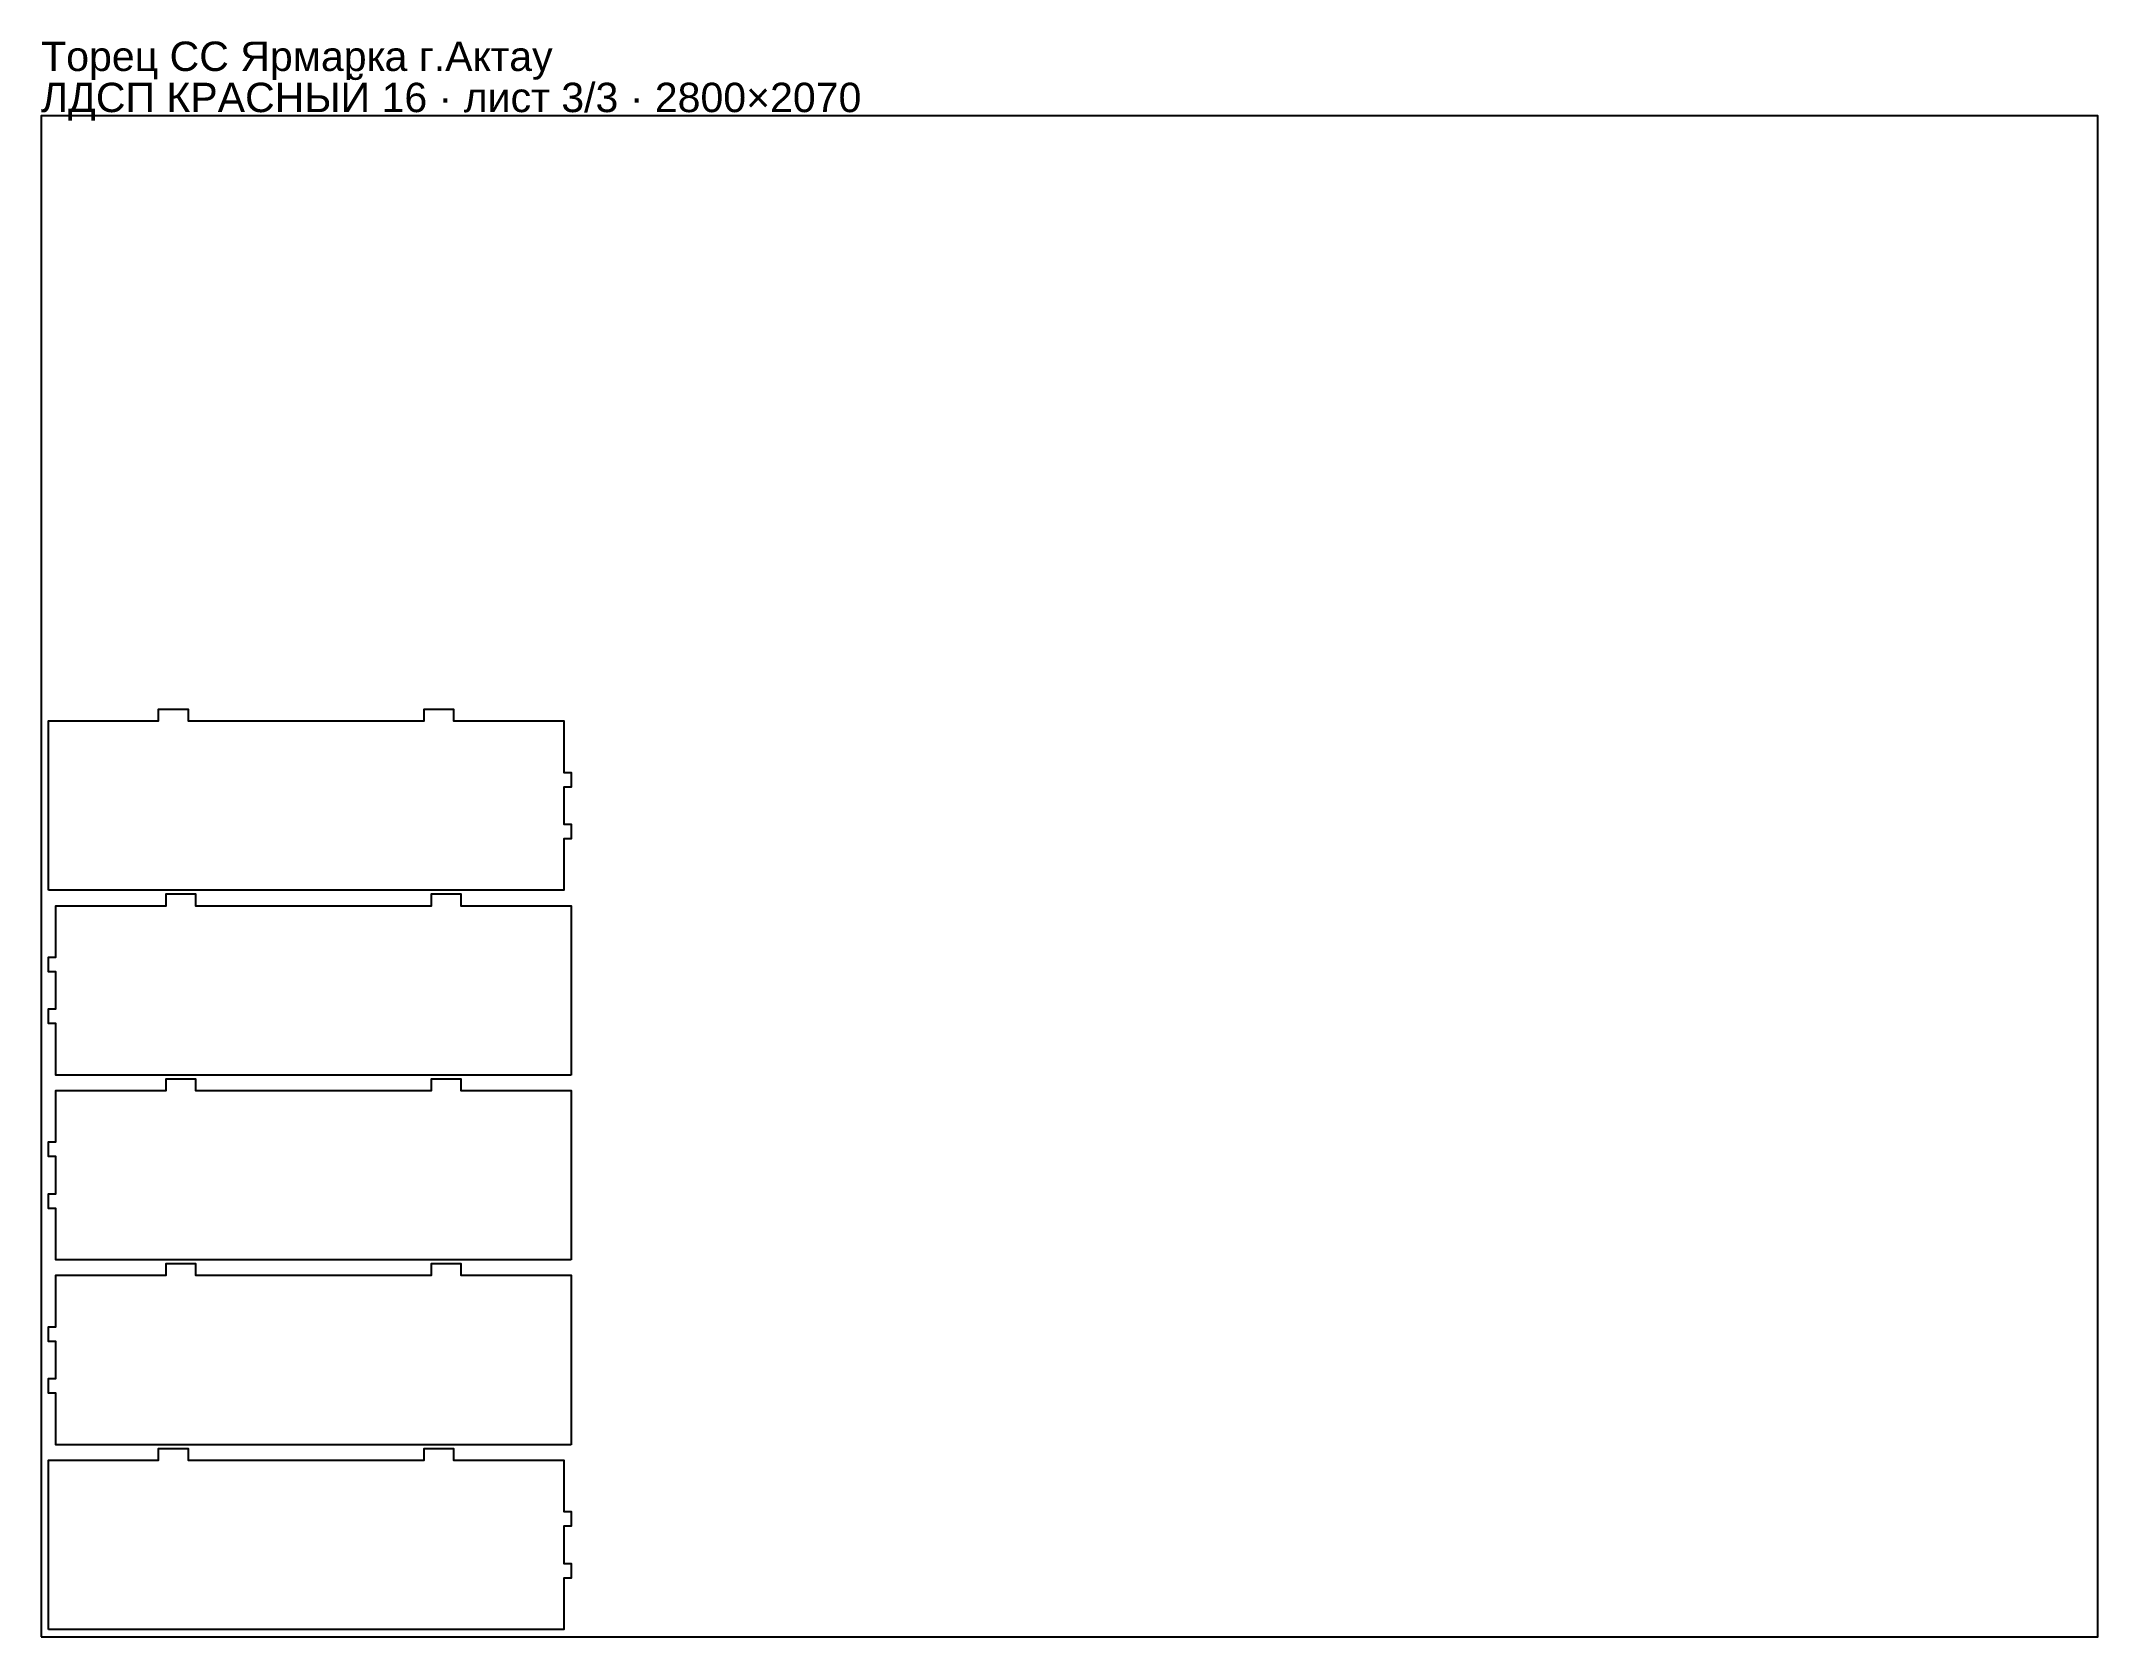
# Model space of a CAD drawing. Header units: millimetres. Extents: x 0 to 2800, y 0 to 2172.
import ezdxf

# ---------------------------------------------------------------- set-up
doc = ezdxf.new("R2010")
doc.units = ezdxf.units.MM
doc.layers.get('0').update_dxf_attribs({"linetype": 'CONTINUOUS'})
doc.layers.add('INFO', color=5, linetype='CONTINUOUS')
doc.styles.get("Standard").update_dxf_attribs({"font": 'arial.ttf'})

msp = doc.modelspace()

# ---------------------------------------------------------------- linework, layer by layer
for points in [[(0, 0), (2800, 0), (2800, 2070), (0, 2070)], [(10, 1016.004139), (10, 1246.504139), (160, 1246.504139), (160, 1262.504139), (200, 1262.504139), (200, 1246.504139), (521.5, 1246.504139), (521.5, 1262.504139), (561.5, 1262.504139), (561.5, 1246.504139), (711.5, 1246.504139), (711.5, 1176.504139), (721.5, 1176.504139), (721.5, 1156.504139), (711.5, 1156.504139), (711.5, 1106.004139), (721.5, 1106.004139), (721.5, 1086.004139), (711.5, 1086.004139), (711.5, 1016.004139)], [(721.5, 764.504139), (20, 764.504139), (20, 834.504139), (10, 834.504139), (10, 854.504139), (20, 854.504139), (20, 905.004139), (10, 905.004139), (10, 925.004139), (20, 925.004139), (20, 995.004139), (170, 995.004139), (170, 1011.004139), (210, 1011.004139), (210, 995.004139), (531.5, 995.004139), (531.5, 1011.004139), (571.5, 1011.004139), (571.5, 995.004139), (721.5, 995.004139)], [(721.5, 513.004139), (20, 513.004139), (20, 583.004139), (10, 583.004139), (10, 603.004139), (20, 603.004139), (20, 653.504139), (10, 653.504139), (10, 673.504139), (20, 673.504139), (20, 743.504139), (170, 743.504139), (170, 759.504139), (210, 759.504139), (210, 743.504139), (531.5, 743.504139), (531.5, 759.504139), (571.5, 759.504139), (571.5, 743.504139), (721.5, 743.504139)], [(721.5, 261.5042), (20, 261.5042), (20, 331.5042), (10, 331.5042), (10, 351.5042), (20, 351.5042), (20, 402.0042), (10, 402.0042), (10, 422.0042), (20, 422.0042), (20, 492.0042), (170, 492.0042), (170, 508.0042), (210, 508.0042), (210, 492.0042), (531.5, 492.0042), (531.5, 508.0042), (571.5, 508.0042), (571.5, 492.0042), (721.5, 492.0042)], [(10, 10.00417), (10, 240.50417), (160, 240.50417), (160, 256.50417), (200, 256.50417), (200, 240.50417), (521.5, 240.50417), (521.5, 256.50417), (561.5, 256.50417), (561.5, 240.50417), (711.5, 240.50417), (711.5, 170.50417), (721.5, 170.50417), (721.5, 150.50417), (711.5, 150.50417), (711.5, 100.00417), (721.5, 100.00417), (721.5, 80.00417), (711.5, 80.00417), (711.5, 10.00417)]]:
    msp.add_lwpolyline(points, close=True)

# ---------------------------------------------------------------- texts
at = {"layer": 'INFO'}
for s, p in [('Торец СС Ярмарка г.Актау', (0, 2131)), ('ЛДСП КРАСНЫЙ 16 · лист 3/3 · 2800×2070', (0, 2075))]:
    msp.add_text(s, height=40, dxfattribs=at).set_placement(p)

doc.saveas('drawing.dxf')
